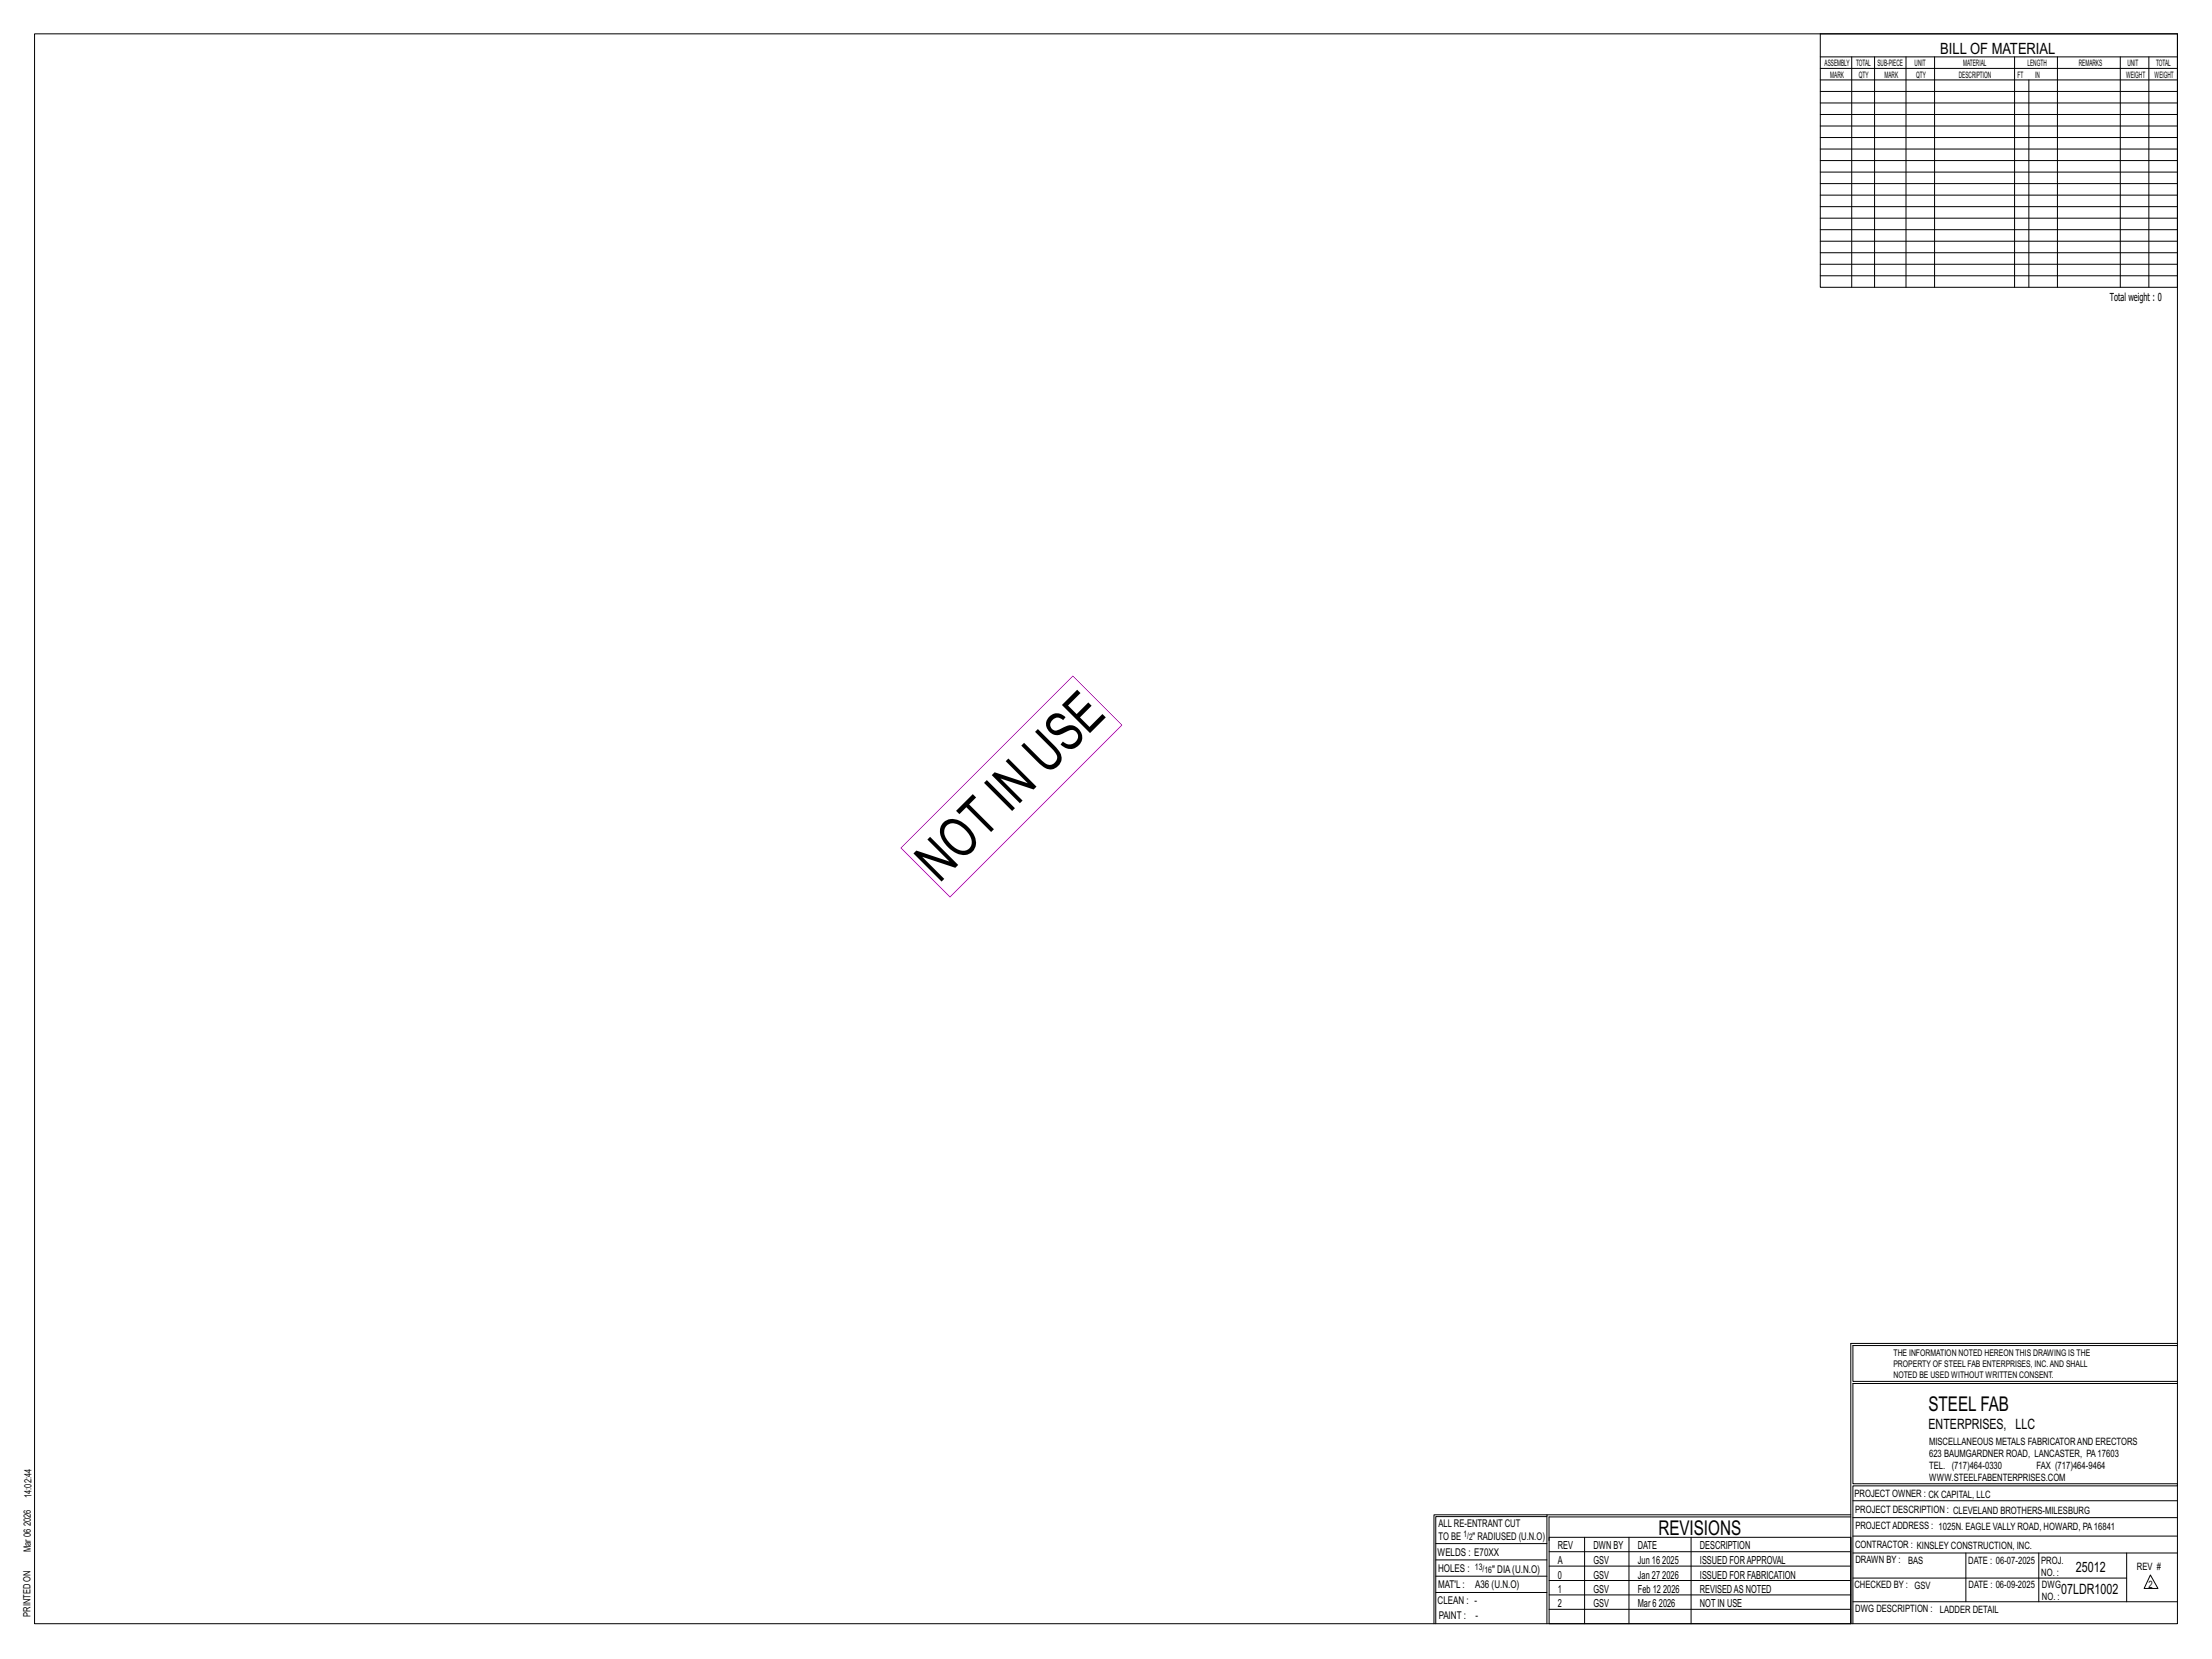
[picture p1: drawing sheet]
<svg xmlns="http://www.w3.org/2000/svg" width="1219mm" height="914mm" viewBox="0 0 1219 914" stroke-linecap="round" stroke-linejoin="round" font-family="sans-serif">
<defs><g id="words">
<text font-size="30.6" x="518" y="487" transform="rotate(-45 518 487)">NOTINUSE</text>
<g font-size="11.2">
<text x="1063" y="778">STEEL FAB</text>
<text x="914" y="846">REVISIONS</text>
</g>
<text font-size="8.6" x="1069" y="30">BILL OF MATERIAL</text>
<g font-size="7.9">
<text x="1063" y="787">ENTERPRISES, LLC</text>
<text x="1144" y="866">25012</text>
<text x="1136" y="879">07LDR1002</text>
</g>
<g font-size="6.1">
<text x="1163" y="166">Total weight : 0</text>
<text x="859" y="854">REV</text>
<text x="878" y="854">DWN BY</text>
<text x="903" y="854">DATE</text>
<text x="937" y="854">DESCRIPTION</text>
<text x="859" y="862">A</text>
<text x="878" y="862">GSV</text>
<text x="903" y="862">Jun 16</text>
<text x="916" y="862">2025</text>
<text x="937" y="862">ISSUED FORAPPROVAL</text>
<text x="859" y="870">0</text>
<text x="878" y="870">GSV</text>
<text x="903" y="870">Jan 27</text>
<text x="916" y="870">2026</text>
<text x="937" y="870">ISSUED FOR FABRICATION</text>
<text x="859" y="878">1</text>
<text x="878" y="878">GSV</text>
<text x="903" y="878">Feb 12</text>
<text x="917" y="878">2026</text>
<text x="937" y="878">REVISEDAS NOTED</text>
<text x="859" y="886">2</text>
<text x="878" y="886">GSV</text>
<text x="903" y="886">Mar 6</text>
<text x="914" y="886">2026</text>
<text x="937" y="886">NOT IN USE</text>
</g>
<g font-size="5.9">
<text x="792" y="857">WELDS : E70XX</text>
<text x="793" y="867">HOLES :</text>
<text x="822" y="867">&quot; DIA(U.N.O)</text>
<text x="793" y="875">MAT'L :</text>
<text x="813" y="875">A36 (U.N.O)</text>
<text x="792" y="884">CLEAN : -</text>
<text x="793" y="892">PAINT :</text>
<text x="813" y="892">-</text>
</g>
<g font-size="5.8">
<text x="793" y="842">ALL RE-ENTRANT CUT</text>
<text x="793" y="849">TO BE</text>
<text x="812" y="849">&quot; RADIUSED (U.N.O)</text>
</g>
<g font-size="5.6">
<text x="1063" y="796">MISCELLANEOUS METALS FABRICATORAND ERECTORS</text>
<text x="1063" y="803">623 BAUMGARDNER ROAD, LANCASTER, PA17603</text>
<text x="1063" y="810">TEL. (717)464-0330</text>
<text x="1122" y="810">FAX (717)464-9464</text>
<text x="1063" y="816">WWW.STEELFABENTERPRISES.COM</text>
<text x="1022" y="825">PROJECT OWNER : CK CAPITAL, LLC</text>
<text x="1023" y="834">PROJECT DESCRIPTION : CLEVELAND BROTHERS-MILESBURG</text>
<text x="1023" y="843">PROJECTADDRESS : 1025N. EAGLE VALLY ROAD, HOWARD, PA16841</text>
<text x="1022" y="853">CONTRACTOR : KINSLEY CONSTRUCTION, INC.</text>
<text x="1023" y="862">DRAWN BY :</text>
<text x="1052" y="862">BAS</text>
<text x="1085" y="862">DATE : 06-07-2025</text>
<text x="1125" y="862">PROJ.</text>
<text x="1125" y="869">NO. :</text>
<text x="1178" y="865">REV #</text>
<text x="1022" y="875">CHECKED BY : GSV</text>
<text x="1085" y="875">DATE : 06-09-2025</text>
<text x="1125" y="875">DWG</text>
<text x="1184" y="875">2</text>
<text x="1125" y="882">NO. :</text>
<text x="1023" y="888">DWG DESCRIPTION : LADDER DETAIL</text>
</g>
<g font-size="5.5">
<text x="17" y="826" transform="rotate(-90 17 826)">14:02:44</text>
<text x="17" y="841" transform="rotate(-90 17 841)">2026</text>
<text x="17" y="855" transform="rotate(-90 17 855)">Mar 06</text>
<text x="17" y="891" transform="rotate(-90 17 891)">PRINTED ON</text>
</g>
<g font-size="5">
<text x="1044" y="747">THE INFORMATION NOTED HEREON THIS DRAWING IS THE</text>
<text x="1044" y="753">PROPERTY OF STEEL FAB ENTERPRISES, INC.AND SHALL</text>
<text x="1044" y="759">NOTED BE USED WITHOUT WRITTEN CONSENT.</text>
<text x="807" y="847">1/</text>
<text x="810" y="849">2</text>
<text x="813" y="865">13/</text>
<text x="818" y="867">16</text>
</g>
<g font-size="4.9">
<text x="1006" y="36">ASSEMBLY</text>
<text x="1023" y="36">TOTAL</text>
<text x="1035" y="36">SUB-PIECE</text>
<text x="1055" y="36">UNIT</text>
<text x="1082" y="36">MATERIAL</text>
<text x="1117" y="36">LENGTH</text>
<text x="1146" y="36">REMARKS</text>
<text x="1173" y="36">UNIT</text>
<text x="1188" y="36">TOTAL</text>
<text x="1009" y="43">MARK</text>
<text x="1025" y="43">QTY</text>
<text x="1039" y="43">MARK</text>
<text x="1056" y="43">QTY</text>
<text x="1080" y="43">DESCRIPTION</text>
<text x="1112" y="43">FT</text>
<text x="1122" y="43">IN</text>
<text x="1172" y="43">WEIGHT</text>
<text x="1188" y="43">WEIGHT</text>
</g>
</g></defs>
<g fill="none" stroke="#000" stroke-width=".55">
<path d="M19 19h1181v876h-1181zM1003 19h197v139h-197zM1003 31h197M1003 38h197M1021 31v127M1033 31v127M1051 31v127M1066 31v127M1110 31v127M1134 31v127M1169 31v127M1184 31v127"/>
<path d="M1003 44h197M1003 50h197M1003 57h197M1118 44v114M1003 63h197M1003 69h197M1003 76h197M1003 82h197M1003 89h197M1003 95h197M1003 101h197M1003 108h197"/>
<path d="M1003 114h197M1003 120h197M1003 127h197M1003 133h197M1003 139h197M1003 146h197M1003 152h197M1200 742h-179v19h179M1200 740h-180v155M1200 763h-179v55h179v1h-179v76M853 835h-63v60M853 836h-62v59"/>
<path d="M1020 835h-167v60M1020 836h-166v13M1021 836h179M1021 827h179M791 860h62M791 851h62M854 847h166v48h-166zM854 855h166M873 847v48M898 847v48M932 847v48M1021 847h179"/>
<path d="M1021 856h179M1084 856v27M1124 856v27M1172 856v27M791 869h62M791 878h62M854 879h166M854 871h166M854 863h166M1021 870h151M1185 868l4 8h-7zM854 887h166"/>
<path d="M1021 883h179"/>
</g>
<path d="M591 373l27 27-94 94-28-27z" fill="none" stroke="#f0f" stroke-width=".55"/>
<use href="#words"/>
</svg>
